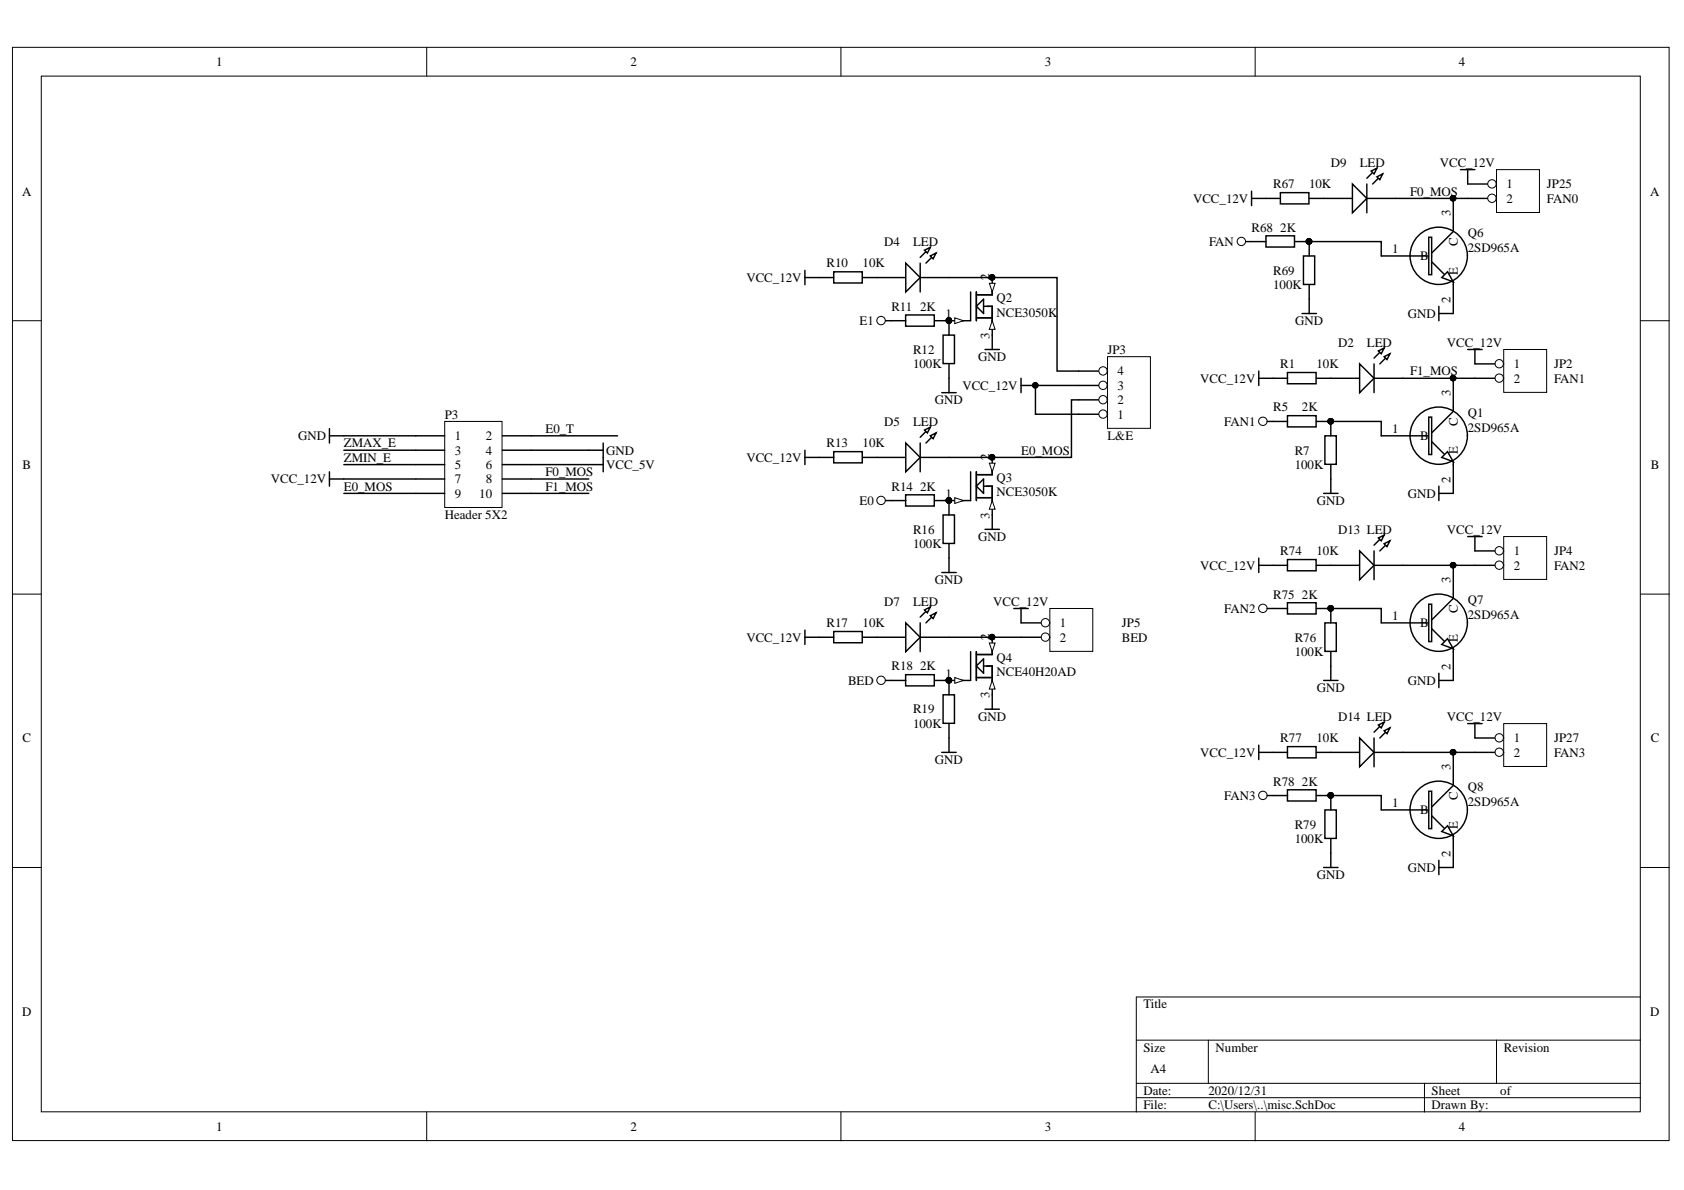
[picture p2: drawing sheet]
<svg xmlns="http://www.w3.org/2000/svg" width="297mm" height="210mm" viewBox="0 0 297 210" stroke-linecap="round" stroke-linejoin="round" font-family="sans-serif">
<defs><g id="words">
<g font-size="2.3">
<text x="38.1" y="11.7">1</text>
<text x="111.2" y="11.7">2</text>
<text x="184.3" y="11.7">3</text>
<text x="257.3" y="11.7">4</text>
<text x="234.8" y="29.4">D9</text>
<text x="239.8" y="29.4">LED</text>
<text x="254" y="29.4">VCC_12V</text>
<text x="3.9" y="34.5">A</text>
<text x="210.4" y="35.8">VCC_12V</text>
<text x="224.6" y="33.2">R67</text>
<text x="230.9" y="33.2">10K</text>
<text x="248.7" y="34.5">F0_MOS</text>
<text x="265.8" y="33.2">1</text>
<text x="265.8" y="35.8">2</text>
<text x="272.9" y="33.2">JP25</text>
<text x="272.9" y="35.8">FAN0</text>
<text x="291.1" y="34.5">A</text>
<text x="220.8" y="40.8">R68</text>
<text x="225.8" y="40.8">2K</text>
<text x="255.9" y="38.1" transform="rotate(-90 255.9 38.1)">3</text>
<text x="258.9" y="41.9">Q6</text>
<text x="145.8" y="47.2">R10</text>
<text x="152.2" y="47.2">10K</text>
<text x="156" y="43.4">D4</text>
<text x="161" y="43.4">LED</text>
<text x="213.3" y="43.4">FAN</text>
<text x="245.5" y="44.6">1</text>
<text x="250.5" y="45.9">B</text>
<text x="257.1" y="43.4" transform="rotate(-90 257.1 43.4)">C</text>
<text x="258.9" y="44.4">2SD965A</text>
<text x="131.7" y="49.7">VCC_12V</text>
<text x="174.5" y="49.5" transform="rotate(-90 174.5 49.5)">2</text>
<text x="175.8" y="53.3">Q2</text>
<text x="224.6" y="48.4">R69</text>
<text x="224.6" y="51">100K</text>
<text x="255.9" y="53.4" transform="rotate(-90 255.9 53.4)">2</text>
<text x="257.1" y="48.4" transform="rotate(-90 257.1 48.4)">E</text>
<text x="151.6" y="57.4">E1</text>
<text x="157.2" y="54.8">R11</text>
<text x="162.3" y="54.8">2K</text>
<text x="166.8" y="56.1">1</text>
<text x="174.5" y="59.8" transform="rotate(-90 174.5 59.8)">3</text>
<text x="175.8" y="55.8">NCE3050K</text>
<text x="228.5" y="57.4">GND</text>
<text x="248.3" y="56.1">GND</text>
<text x="161" y="62.4">R12</text>
<text x="161" y="65">100K</text>
<text x="172.5" y="63.7">GND</text>
<text x="195.3" y="62.4">JP3</text>
<text x="225.8" y="65">R1</text>
<text x="232.2" y="65">10K</text>
<text x="236" y="61.2">D2</text>
<text x="241.1" y="61.2">LED</text>
<text x="255.2" y="61.2">VCC_12V</text>
<text x="267" y="65">1</text>
<text x="274.1" y="65">JP2</text>
<text x="164.9" y="71.3">GND</text>
<text x="169.8" y="68.8">VCC_12V</text>
<text x="197.1" y="71.3">2</text>
<text x="197.1" y="68.8">3</text>
<text x="197.1" y="66.2">4</text>
<text x="211.7" y="67.5">VCC_12V</text>
<text x="248.7" y="66.2">F1_MOS</text>
<text x="255.9" y="69.8" transform="rotate(-90 255.9 69.8)">3</text>
<text x="267" y="67.5">2</text>
<text x="274.1" y="67.5">FAN1</text>
<text x="52.6" y="77.7">GND</text>
<text x="78.4" y="73.8">P3</text>
<text x="80.2" y="77.7">1</text>
<text x="85.7" y="77.7">2</text>
<text x="96.2" y="76.4">E0_T</text>
<text x="156" y="75.1">D5</text>
<text x="161" y="75.1">LED</text>
<text x="195.3" y="77.7">L&amp;E</text>
<text x="197.1" y="73.8">1</text>
<text x="215.9" y="75.1">FAN1</text>
<text x="224.6" y="72.6">R5</text>
<text x="229.6" y="72.6">2K</text>
<text x="245.5" y="76.4">1</text>
<text x="250.5" y="77.7">B</text>
<text x="257.1" y="75.1" transform="rotate(-90 257.1 75.1)">C</text>
<text x="258.9" y="73.6">Q1</text>
<text x="258.9" y="76.1">2SD965A</text>
<text x="4" y="82.7">B</text>
<text x="60.6" y="81.5">ZMIN_E</text>
<text x="60.6" y="78.9">ZMAX_E</text>
<text x="80.2" y="80.2">3</text>
<text x="80.2" y="82.7">5</text>
<text x="85.7" y="80.2">4</text>
<text x="85.7" y="82.7">6</text>
<text x="106.9" y="82.7">VCC_5V</text>
<text x="106.9" y="80.2">GND</text>
<text x="131.7" y="81.5">VCC_12V</text>
<text x="145.8" y="78.9">R13</text>
<text x="152.2" y="78.9">10K</text>
<text x="174.5" y="81.2" transform="rotate(-90 174.5 81.2)">2</text>
<text x="180.1" y="80.2">E0_MOS</text>
<text x="228.4" y="80.2">R7</text>
<text x="228.4" y="82.7">100K</text>
<text x="257.1" y="80.2" transform="rotate(-90 257.1 80.2)">E</text>
<text x="291.2" y="82.7">B</text>
<text x="47.8" y="85.3">VCC_12V</text>
<text x="60.6" y="86.5">E0_MOS</text>
<text x="80.2" y="85.3">7</text>
<text x="80.2" y="87.8">9</text>
<text x="84.5" y="87.8">10</text>
<text x="85.7" y="85.3">8</text>
<text x="96.2" y="84">F0_MOS</text>
<text x="96.2" y="86.5">F1_MOS</text>
<text x="151.6" y="89.1">E0</text>
<text x="157.2" y="86.5">R14</text>
<text x="162.3" y="86.5">2K</text>
<text x="166.8" y="87.8">1</text>
<text x="175.8" y="85">Q3</text>
<text x="175.8" y="87.5">NCE3050K</text>
<text x="232.3" y="89.1">GND</text>
<text x="248.3" y="87.8">GND</text>
<text x="255.9" y="85.1" transform="rotate(-90 255.9 85.1)">2</text>
<text x="78.4" y="91.6">Header 5X2</text>
<text x="161" y="94.1">R16</text>
<text x="172.5" y="95.4">GND</text>
<text x="174.5" y="91.5" transform="rotate(-90 174.5 91.5)">3</text>
<text x="236" y="94.1">D13 LED</text>
<text x="255.2" y="94.1">VCC_12V</text>
<text x="161" y="96.7">100K</text>
<text x="211.7" y="100.5">VCC_12V</text>
<text x="225.8" y="97.9">R74</text>
<text x="232.2" y="97.9">10K</text>
<text x="267" y="97.9">1</text>
<text x="267" y="100.5">2</text>
<text x="274.1" y="97.9">JP4</text>
<text x="274.1" y="100.5">FAN2</text>
<text x="156" y="106.8">D7</text>
<text x="161" y="106.8">LED</text>
<text x="164.9" y="103">GND</text>
<text x="175.2" y="106.8">VCC_12V</text>
<text x="224.6" y="105.6">R75</text>
<text x="229.6" y="105.6">2K</text>
<text x="255.9" y="102.8" transform="rotate(-90 255.9 102.8)">3</text>
<text x="258.9" y="106.6">Q7</text>
<text x="131.7" y="113.2">VCC_12V</text>
<text x="145.8" y="110.6">R17</text>
<text x="152.2" y="110.6">10K</text>
<text x="174.5" y="112.9" transform="rotate(-90 174.5 112.9)">2</text>
<text x="187" y="110.6">1</text>
<text x="187" y="113.2">2</text>
<text x="197.9" y="110.6">JP5</text>
<text x="197.9" y="113.2">BED</text>
<text x="215.9" y="108.1">FAN2</text>
<text x="228.4" y="113.2">R76</text>
<text x="245.5" y="109.4">1</text>
<text x="250.5" y="110.6">B</text>
<text x="257.1" y="113.2" transform="rotate(-90 257.1 113.2)">E</text>
<text x="257.1" y="108.1" transform="rotate(-90 257.1 108.1)">C</text>
<text x="258.9" y="109.1">2SD965A</text>
<text x="157.2" y="118.3">R18</text>
<text x="162.3" y="118.3">2K</text>
<text x="166.8" y="119.5">1</text>
<text x="175.8" y="116.7">Q4</text>
<text x="175.8" y="119.3">NCE40H20AD</text>
<text x="228.4" y="115.7">100K</text>
<text x="255.9" y="118.1" transform="rotate(-90 255.9 118.1)">2</text>
<text x="149.6" y="120.8">BED</text>
<text x="161" y="125.9">R19</text>
<text x="174.5" y="123.2" transform="rotate(-90 174.5 123.2)">3</text>
<text x="232.3" y="122.1">GND</text>
<text x="248.3" y="120.8">GND</text>
<text x="4" y="131">C</text>
<text x="161" y="128.4">100K</text>
<text x="172.5" y="127.1">GND</text>
<text x="225.8" y="131">R77</text>
<text x="232.2" y="131">10K</text>
<text x="236" y="127.1">D14 LED</text>
<text x="255.2" y="127.1">VCC_12V</text>
<text x="267" y="131">1</text>
<text x="274.1" y="131">JP27</text>
<text x="291.2" y="131">C</text>
<text x="164.9" y="134.8">GND</text>
<text x="211.7" y="133.5">VCC_12V</text>
<text x="255.9" y="135.7" transform="rotate(-90 255.9 135.7)">3</text>
<text x="267" y="133.5">2</text>
<text x="274.1" y="133.5">FAN3</text>
<text x="215.9" y="141.1">FAN3</text>
<text x="224.6" y="138.6">R78</text>
<text x="229.6" y="138.6">2K</text>
<text x="245.5" y="142.4">1</text>
<text x="250.5" y="143.6">B</text>
<text x="257.1" y="141.1" transform="rotate(-90 257.1 141.1)">C</text>
<text x="258.9" y="139.6">Q8</text>
<text x="258.9" y="142.1">2SD965A</text>
<text x="228.4" y="146.2">R79</text>
<text x="228.4" y="148.7">100K</text>
<text x="257.1" y="146.2" transform="rotate(-90 257.1 146.2)">E</text>
<text x="232.3" y="155.1">GND</text>
<text x="248.3" y="153.8">GND</text>
<text x="255.9" y="151.1" transform="rotate(-90 255.9 151.1)">2</text>
<text x="3.9" y="179.1">D</text>
<text x="201.7" y="177.9">Title</text>
<text x="291.1" y="179.1">D</text>
<text x="201.7" y="185.5">Size</text>
<text x="214.4" y="185.5">Number</text>
<text x="265.2" y="185.5">Revision</text>
<text x="203" y="189.3">A4</text>
<text x="201.7" y="193.1">Date:</text>
<text x="201.7" y="195.7">File:</text>
<text x="213.1" y="193.1">2020/12/31</text>
<text x="213.1" y="195.7">C:\Users\..\misc.SchDoc</text>
<text x="252.5" y="193.1">Sheet</text>
<text x="252.5" y="195.7">Drawn By:</text>
<text x="264.6" y="193.1">of</text>
<text x="38.1" y="199.5">1</text>
<text x="111.2" y="199.5">2</text>
<text x="184.3" y="199.5">3</text>
<text x="257.3" y="199.5">4</text>
</g>
</g></defs>
<g fill="#fff" stroke="#000" stroke-width=".18">
<path d="M2.2 8.3h292.2v192.9h-292.2z"/>
<path d="M7.3 13.4h282v182.7h-282z"/>
</g>
<g fill="none" stroke="#000" stroke-width=".18">
<path d="M75.3 8.3v5.1M148.3 8.3v5.1M221.4 8.3v5.1M2.2 56.6h5.1M289.4 56.6h5.1M2.2 104.8h5.1M289.4 104.8h5.1M2.2 153h5.1M289.4 153h5.1M289.4 175.9h-89v20.3M75.3 196.2v5M148.3 196.2v5"/>
<path d="M200.4 183.5h89M200.4 191.1h89M200.4 193.6h89M213.1 183.5v7.6M221.4 196.2v5M251.3 191.1v5.1M264 183.5v7.6"/>
</g>
<path d="M224.6 74.3h2.5M227.1 73.3h5v2h-5zM232.2 74.3h2.5v2.6M233.7 76.9h2v5h-2zM233.5 87h2.5M234.7 82v5M253.8 85.8v2.5M253.8 87h2.5" fill="none" stroke="#000" stroke-width=".25"/>
<circle cx="234.7" cy="74.3" r=".48" fill="#000" stroke="#000" stroke-width=".18"/>
<path d="M265.2 61.6h7.6v7.6h-7.6z" fill="#fff" stroke="#000" stroke-width=".18"/>
<path d="M260.2 64.2h5" fill="none" stroke="#000" stroke-width=".25"/>
<circle cx="264.4" cy="64.2" r=".74" fill="#fff" stroke="#000" stroke-width=".18"/>
<path d="M260.2 66.7h5" fill="none" stroke="#000" stroke-width=".25"/>
<circle cx="264.4" cy="66.7" r=".74" fill="#fff" stroke="#000" stroke-width=".18"/>
<path d="M234.7 66.7h5.1M242.4 66.7h5" fill="none" stroke="#000" stroke-width=".25"/>
<path d="M239.8 64.2l2.6 2.5-2.6 2.6z" fill="#fff"/>
<path d="M239.8 64.2l2.6 2.5-2.6 2.6zM244.1 61.4l-1.7 1.8M245.2 62.4l-1.8 1.8" fill="none" stroke="#000" stroke-width=".25"/>
<path d="M244.1 62.9l1.1-.5-.5 1z" fill="#fff"/>
<path d="M244.1 62.9l1.1-.5-.5 1z" fill="none" stroke="#000" stroke-width=".25"/>
<path d="M243.1 61.9l1-.5-.5 1z" fill="#fff"/>
<g fill="none" stroke="#000" stroke-width=".25">
<path d="M220.8 42.6h2.5M223.3 41.6h5v2h-5zM228.4 42.6h2.5v2.5M229.7 55.3h2.5M229.9 45.1h2v5.1h-2zM230.9 50.2v5.1M253.8 54v2.6M253.8 55.3h2.5M223.6 74.3h1M224.6 66.7h2.5M227.1 65.7h5v2h-5zM232.2 66.7h2.5"/>
<path d="M242.4 64.2v5.1M243.1 61.9l1-.5-.5 1zM247.4 66.7h12.8"/>
</g>
<g fill="#000" stroke="#000" stroke-width=".18">
<circle cx="230.9" cy="42.6" r=".49"/>
<circle cx="256.3" cy="66.7" r=".49"/>
</g>
<circle cx="222.8" cy="74.3" r=".74" fill="none" stroke="#000" stroke-width=".18"/>
<path d="M264 29.9h7.5v7.6h-7.5z" fill="#fff" stroke="#000" stroke-width=".18"/>
<path d="M258.9 32.5h5.1" fill="none" stroke="#000" stroke-width=".25"/>
<circle cx="263.2" cy="32.4" r=".74" fill="#fff" stroke="#000" stroke-width=".18"/>
<path d="M258.9 35h5.1" fill="none" stroke="#000" stroke-width=".25"/>
<circle cx="263.2" cy="35" r=".74" fill="#fff" stroke="#000" stroke-width=".18"/>
<path d="M233.5 35h5.1M241.1 35h5.1" fill="none" stroke="#000" stroke-width=".25"/>
<path d="M238.6 32.5l2.5 2.5-2.5 2.5z" fill="#fff"/>
<path d="M238.6 32.5l2.5 2.5-2.5 2.5zM242.9 29.7l-1.8 1.7M243.9 30.7l-1.8 1.8" fill="none" stroke="#000" stroke-width=".25"/>
<path d="M242.9 31.2l1-.5-.5 1z" fill="#fff"/>
<path d="M242.9 31.2l1-.5-.5 1z" fill="none" stroke="#000" stroke-width=".25"/>
<path d="M241.9 30.2l1-.5-.5 1z" fill="#fff"/>
<g fill="none" stroke="#000" stroke-width=".25">
<path d="M220.8 35h5M220.8 33.7v2.6M225.8 34h5.1v2h-5.1zM230.9 35h2.6M241.1 32.5v5M241.9 30.2l1-.5-.5 1zM246.2 35h12.7M256.3 35v5.8l-3.8 3.8M257.6 29.9h2.6M258.9 29.9v2.6M219.7 42.6h1.1M243.6 45.1h8.9"/>
<path d="M252.5 46.2l2.3 2.2M256.3 49.7v5.6M222 65.5v2.5M222 66.7h2.6M258.9 61.6h2.5M260.2 61.6v2.6"/>
</g>
<circle cx="256.3" cy="35" r=".49" fill="#000" stroke="#000" stroke-width=".18"/>
<circle cx="219" cy="42.6" r=".74" fill="none" stroke="#000" stroke-width=".18"/>
<path d="M252 41.9h.5v6.5h-.5z" fill-rule="evenodd" fill="#fff"/>
<path d="M252 41.9h.5v6.5h-.5z" fill="none" stroke="#000" stroke-width=".25"/>
<path d="M254.3 49l1-1.1 1 1.8z" fill="#fff"/>
<g fill="none" stroke="#000" stroke-width=".25">
<path d="M230.9 42.6h12.7v2.5M254.3 49l1-1.1 1 1.8zM243.6 76.9h8.9M252.5 77.9l2.3 2.3M256.3 66.7v5.9l-3.8 3.8M256.3 81.4v5.6"/>
<circle cx="253.8" cy="45.1" r="5.1"/>
</g>
<g fill="#000" stroke="#000" stroke-width=".18">
<circle cx="256.3" cy="35" r=".49"/>
<circle cx="230.9" cy="42.6" r=".49"/>
<circle cx="256.3" cy="66.7" r=".49"/>
</g>
<path d="M252 73.6h.5v6.6h-.5z" fill-rule="evenodd" fill="#fff"/>
<path d="M252 73.6h.5v6.6h-.5z" fill="none" stroke="#000" stroke-width=".25"/>
<path d="M254.3 80.7l1-1 1 1.7z" fill="#fff"/>
<g fill="none" stroke="#000" stroke-width=".25">
<path d="M234.7 74.3h8.9v2.6M254.3 80.7l1-1 1 1.7zM224.6 107.3h2.5M227.1 106.3h5v2h-5zM232.2 107.3h2.5v2.6M233.7 109.9h2v5h-2zM234.7 114.9v5.1M253.8 118.8v2.5M233.5 120h2.5M253.8 120h2.5"/>
<circle cx="253.8" cy="76.8" r="5.1"/>
</g>
<g fill="#000" stroke="#000" stroke-width=".18">
<circle cx="234.7" cy="74.3" r=".48"/>
<circle cx="256.3" cy="66.7" r=".49"/>
<circle cx="234.7" cy="107.3" r=".48"/>
</g>
<path d="M265.2 94.6h7.6v7.6h-7.6z" fill="#fff" stroke="#000" stroke-width=".18"/>
<path d="M260.2 97.2h5" fill="none" stroke="#000" stroke-width=".25"/>
<circle cx="264.4" cy="97.2" r=".74" fill="#fff" stroke="#000" stroke-width=".18"/>
<path d="M260.2 99.7h5" fill="none" stroke="#000" stroke-width=".25"/>
<circle cx="264.4" cy="99.7" r=".74" fill="#fff" stroke="#000" stroke-width=".18"/>
<path d="M234.7 99.7h5.1M242.4 99.7h5" fill="none" stroke="#000" stroke-width=".25"/>
<path d="M239.8 97.2l2.6 2.5-2.6 2.6z" fill="#fff"/>
<path d="M239.8 97.2l2.6 2.5-2.6 2.6zM244.1 94.4l-1.7 1.8M245.2 95.4l-1.8 1.8" fill="none" stroke="#000" stroke-width=".25"/>
<path d="M244.1 95.9l1.1-.5-.5 1z" fill="#fff"/>
<path d="M244.1 95.9l1.1-.5-.5 1z" fill="none" stroke="#000" stroke-width=".25"/>
<path d="M243.1 94.9l1-.5-.5 1z" fill="#fff"/>
<path d="M224.6 99.7h2.5M227.1 98.7h5v2h-5zM232.2 99.7h2.5M242.4 97.2v5.1M243.1 94.9l1-.5-.5 1zM247.4 99.7h12.8M256.3 99.7v5.9l-3.8 3.8M223.6 107.3h1M243.6 109.9h8.9M252.5 110.9l2.3 2.3M256.3 114.4v5.6" fill="none" stroke="#000" stroke-width=".25"/>
<circle cx="256.3" cy="99.7" r=".49" fill="#000" stroke="#000" stroke-width=".18"/>
<circle cx="222.8" cy="107.3" r=".74" fill="none" stroke="#000" stroke-width=".18"/>
<path d="M252 106.6h.5v6.6h-.5z" fill-rule="evenodd" fill="#fff"/>
<path d="M252 106.6h.5v6.6h-.5z" fill="none" stroke="#000" stroke-width=".25"/>
<path d="M254.3 113.7l1-1 1 1.7z" fill="#fff"/>
<g fill="none" stroke="#000" stroke-width=".25">
<path d="M234.7 107.3h8.9v2.6M254.3 113.7l1-1 1 1.7zM227.1 139.3h5v2h-5zM224.6 140.3h2.5M232.2 140.3h2.5v2.6M233.5 153h2.5M233.7 142.9h2v5h-2zM234.7 147.9v5.1M253.8 151.7v2.6M253.8 153h2.5"/>
<circle cx="253.8" cy="109.8" r="5.1"/>
</g>
<g fill="#000" stroke="#000" stroke-width=".18">
<circle cx="256.3" cy="99.7" r=".49"/>
<circle cx="234.7" cy="107.3" r=".48"/>
<circle cx="234.7" cy="140.3" r=".48"/>
</g>
<path d="M265.2 127.6h7.6v7.6h-7.6z" fill="#fff" stroke="#000" stroke-width=".18"/>
<path d="M260.2 130.2h5" fill="none" stroke="#000" stroke-width=".25"/>
<circle cx="264.4" cy="130.1" r=".74" fill="#fff" stroke="#000" stroke-width=".18"/>
<path d="M260.2 132.7h5" fill="none" stroke="#000" stroke-width=".25"/>
<circle cx="264.4" cy="132.7" r=".74" fill="#fff" stroke="#000" stroke-width=".18"/>
<path d="M234.7 132.7h5.1M242.4 132.7h5" fill="none" stroke="#000" stroke-width=".25"/>
<path d="M239.8 130.2l2.6 2.5-2.6 2.5z" fill="#fff"/>
<path d="M239.8 130.2l2.6 2.5-2.6 2.5zM244.1 127.4l-1.7 1.8M245.2 128.4l-1.8 1.8" fill="none" stroke="#000" stroke-width=".25"/>
<path d="M244.1 128.9l1.1-.5-.5 1z" fill="#fff"/>
<path d="M244.1 128.9l1.1-.5-.5 1z" fill="none" stroke="#000" stroke-width=".25"/>
<path d="M243.1 127.9l1-.5-.5 1z" fill="#fff"/>
<path d="M224.6 132.7h2.5M227.1 131.7h5v2h-5zM232.2 132.7h2.5M242.4 130.2v5M243.1 127.9l1-.5-.5 1zM247.4 132.7h12.8M256.3 132.7v5.8l-3.8 3.9M223.6 140.3h1M243.6 142.9h8.9M252.5 143.9l2.3 2.3M256.3 147.4v5.6" fill="none" stroke="#000" stroke-width=".25"/>
<circle cx="256.3" cy="132.7" r=".49" fill="#000" stroke="#000" stroke-width=".18"/>
<circle cx="222.8" cy="140.3" r=".74" fill="none" stroke="#000" stroke-width=".18"/>
<path d="M252 139.6h.5v6.6h-.5z" fill-rule="evenodd" fill="#fff"/>
<path d="M252 139.6h.5v6.6h-.5z" fill="none" stroke="#000" stroke-width=".25"/>
<path d="M254.3 146.7l1-1 1 1.7z" fill="#fff"/>
<g fill="none" stroke="#000" stroke-width=".25">
<path d="M167.4 56.6h2.5M234.7 140.3h8.9v2.6M254.3 146.7l1-1 1 1.7z"/>
<circle cx="253.8" cy="142.8" r="5.1"/>
</g>
<g fill="#000" stroke="#000" stroke-width=".18">
<circle cx="256.3" cy="132.7" r=".49"/>
<circle cx="234.7" cy="140.3" r=".48"/>
</g>
<path d="M168.4 56.1l1.5 .5-1.5 .5z" fill="#fff"/>
<path d="M168.4 56.1l1.5 .5-1.5 .5z" fill="none" stroke="#000" stroke-width=".18"/>
<circle cx="167.4" cy="56.5" r=".48" fill="#000" stroke="#000" stroke-width=".18"/>
<path d="M175 49v2.5" fill="none" stroke="#000" stroke-width=".25"/>
<path d="M174.5 50h1l-.5 1.5z" fill="#fff"/>
<path d="M174.5 50h1l-.5 1.5z" fill="none" stroke="#000" stroke-width=".18"/>
<circle cx="175" cy="48.9" r=".48" fill="#000" stroke="#000" stroke-width=".18"/>
<path d="M175 56.6v2.5" fill="none" stroke="#000" stroke-width=".25"/>
<path d="M175 56.6l.5 1.5h-1z" fill="#fff"/>
<path d="M175 56.6l.5 1.5h-1z" fill="none" stroke="#000" stroke-width=".18"/>
<g fill="none" stroke="#000" stroke-width=".25">
<path d="M154.7 49h5.1M157.2 56.6h2.6M159.7 55.6h5.1v1.9h-5.1zM162.3 49h5.1M164.9 56.6h2.5v2.5M166.4 59.1h2v5h-2zM171.2 51.5v5.1h-1.3M172.2 51.5v5.1M172.2 56.1h2.8M172.2 54l1.3-1.2v2.5zM173.5 54h1.5v2.6M175 51.5v.5h-2.8"/>
<path d="M175 59.1v2.5M166.1 69.3h2.6M167.4 64.2v5.1M173.7 61.6h2.6"/>
</g>
<g fill="#000" stroke="#000" stroke-width=".18">
<circle cx="167.4" cy="56.5" r=".48"/>
<circle cx="175" cy="48.9" r=".48"/>
</g>
<path d="M159.8 46.4l2.5 2.6-2.5 2.5z" fill="#fff"/>
<path d="M159.8 46.4l2.5 2.6-2.5 2.5zM164.1 43.6l-1.8 1.8M165.1 44.6l-1.8 1.8" fill="none" stroke="#000" stroke-width=".25"/>
<path d="M164.1 45.1l1-.5-.5 1.1z" fill="#fff"/>
<path d="M164.1 45.1l1-.5-.5 1.1z" fill="none" stroke="#000" stroke-width=".25"/>
<path d="M163.1 44.1l1-.5-.5 1z" fill="#fff"/>
<path d="M144.5 49h2.6M147.1 47.9h5v2h-5zM152.1 49h2.6M162.3 46.4v5.1M163.1 44.1l1-.5-.5 1zM167.4 88.3h2.5" fill="none" stroke="#000" stroke-width=".25"/>
<path d="M168.4 87.8l1.5 .5-1.5 .5z" fill="#fff"/>
<path d="M168.4 87.8l1.5 .5-1.5 .5z" fill="none" stroke="#000" stroke-width=".18"/>
<circle cx="167.4" cy="88.3" r=".48" fill="#000" stroke="#000" stroke-width=".18"/>
<path d="M175 80.7v2.5" fill="none" stroke="#000" stroke-width=".25"/>
<path d="M174.5 81.7h1l-.5 1.5z" fill="#fff"/>
<path d="M174.5 81.7h1l-.5 1.5z" fill="none" stroke="#000" stroke-width=".18"/>
<circle cx="175" cy="80.7" r=".48" fill="#000" stroke="#000" stroke-width=".18"/>
<path d="M175 88.3v2.5" fill="none" stroke="#000" stroke-width=".25"/>
<path d="M175 88.3l.5 1.5h-1z" fill="#fff"/>
<path d="M175 88.3l.5 1.5h-1z" fill="none" stroke="#000" stroke-width=".18"/>
<g fill="none" stroke="#000" stroke-width=".25">
<path d="M154.7 80.7h5.1M157.2 88.3h2.6M159.7 87.3h5.1v2h-5.1zM162.3 80.7h5.1M164.9 88.3h2.5v2.5M166.4 90.8h2v5.1h-2zM167.4 95.9v5.1M171.2 83.2v5.1h-1.3M172.2 83.2v5.1M172.2 87.8h2.8M172.2 85.8l1.3-1.3v2.5zM173.5 85.8h1.5v2.5"/>
<path d="M173.7 93.4h2.6M175 83.2v.5h-2.8M175 90.8v2.6M166.1 101h2.6"/>
</g>
<g fill="#000" stroke="#000" stroke-width=".18">
<circle cx="167.4" cy="88.3" r=".48"/>
<circle cx="175" cy="80.7" r=".48"/>
</g>
<path d="M159.8 78.1l2.5 2.6-2.5 2.5z" fill="#fff"/>
<path d="M159.8 78.1l2.5 2.6-2.5 2.5zM164.1 75.4l-1.8 1.7M165.1 76.4l-1.8 1.7" fill="none" stroke="#000" stroke-width=".25"/>
<path d="M164.1 76.9l1-.5-.5 1z" fill="#fff"/>
<path d="M164.1 76.9l1-.5-.5 1z" fill="none" stroke="#000" stroke-width=".25"/>
<path d="M163.1 75.9l1-.5-.5 1z" fill="#fff"/>
<path d="M147.1 79.7h5v1.9h-5zM162.3 78.1v5.1M163.1 75.9l1-.5-.5 1zM144.5 80.7h2.6M152.1 80.7h2.6M167.4 120h2.5" fill="none" stroke="#000" stroke-width=".25"/>
<path d="M168.4 119.5l1.5 .5-1.5 .5z" fill="#fff"/>
<path d="M168.4 119.5l1.5 .5-1.5 .5z" fill="none" stroke="#000" stroke-width=".18"/>
<circle cx="167.4" cy="120" r=".48" fill="#000" stroke="#000" stroke-width=".18"/>
<path d="M175 112.4v2.5" fill="none" stroke="#000" stroke-width=".25"/>
<path d="M174.5 113.4h1l-.5 1.5z" fill="#fff"/>
<path d="M174.5 113.4h1l-.5 1.5z" fill="none" stroke="#000" stroke-width=".18"/>
<circle cx="175" cy="112.4" r=".48" fill="#000" stroke="#000" stroke-width=".18"/>
<path d="M175 120v2.6" fill="none" stroke="#000" stroke-width=".25"/>
<path d="M175 120l.5 1.5h-1z" fill="#fff"/>
<path d="M175 120l.5 1.5h-1z" fill="none" stroke="#000" stroke-width=".18"/>
<g fill="none" stroke="#000" stroke-width=".25">
<path d="M159.7 119h5.1v2h-5.1zM171.2 114.9v5.1h-1.3M172.2 114.9v5.1M172.2 119.5h2.8M172.2 117.5l1.3-1.3v2.6zM173.5 117.5h1.5v2.5M175 114.9v.6h-2.8M157.2 120h2.6M164.9 120h2.5v2.6M166.1 132.7h2.6M166.4 122.6h2v5h-2zM167.4 127.6v5.1"/>
<path d="M173.7 125.1h2.6M175 122.6v2.5"/>
</g>
<g fill="#000" stroke="#000" stroke-width=".18">
<circle cx="167.4" cy="120" r=".48"/>
<circle cx="175" cy="112.4" r=".48"/>
</g>
<path d="M185.2 107.3h7.6v7.6h-7.6z" fill="#fff" stroke="#000" stroke-width=".18"/>
<path d="M180.1 109.9h5.1" fill="none" stroke="#000" stroke-width=".25"/>
<circle cx="184.4" cy="109.8" r=".74" fill="#fff" stroke="#000" stroke-width=".18"/>
<path d="M180.1 112.4h5.1" fill="none" stroke="#000" stroke-width=".25"/>
<circle cx="184.4" cy="112.4" r=".74" fill="#fff" stroke="#000" stroke-width=".18"/>
<path d="M154.7 112.4h5.1M162.3 112.4h5.1" fill="none" stroke="#000" stroke-width=".25"/>
<path d="M159.8 109.9l2.5 2.5-2.5 2.5z" fill="#fff"/>
<path d="M159.8 109.9l2.5 2.5-2.5 2.5zM164.1 107.1l-1.8 1.8M165.1 108.1l-1.8 1.8" fill="none" stroke="#000" stroke-width=".25"/>
<path d="M164.1 108.6l1-.5-.5 1z" fill="#fff"/>
<path d="M164.1 108.6l1-.5-.5 1z" fill="none" stroke="#000" stroke-width=".25"/>
<path d="M163.1 107.6l1-.5-.5 1z" fill="#fff"/>
<g fill="none" stroke="#000" stroke-width=".25">
<path d="M142 47.7v2.5M142 49h2.5M142 79.4v2.6M180.1 66.7v2.6M180.1 68h2.5M142 80.7h2.5M156.2 88.3h1M142 112.4h5.1M142 111.1v2.6M147.1 111.4h5v2h-5zM152.1 112.4h2.6M162.3 109.9v5"/>
<path d="M163.1 107.6l1-.5-.5 1zM167.4 112.4h12.7M178.8 107.3h2.6M180.1 107.3v2.6M156.2 120h1"/>
</g>
<g fill="#000" stroke="#000" stroke-width=".18">
<circle cx="182.6" cy="68" r=".48"/>
<circle cx="175" cy="112.4" r=".48"/>
</g>
<g fill="none" stroke="#000" stroke-width=".18">
<circle cx="155.4" cy="88.3" r=".74"/>
<circle cx="155.4" cy="120" r=".74"/>
</g>
<path d="M195.3 62.9h7.6v12.7h-7.6z" fill="#fff" stroke="#000" stroke-width=".18"/>
<path d="M190.3 73.1h5" fill="none" stroke="#000" stroke-width=".25"/>
<circle cx="194.6" cy="73" r=".74" fill="#fff" stroke="#000" stroke-width=".18"/>
<path d="M190.3 70.5h5" fill="none" stroke="#000" stroke-width=".25"/>
<circle cx="194.6" cy="70.5" r=".74" fill="#fff" stroke="#000" stroke-width=".18"/>
<path d="M190.3 68h5" fill="none" stroke="#000" stroke-width=".25"/>
<circle cx="194.6" cy="68" r=".74" fill="#fff" stroke="#000" stroke-width=".18"/>
<path d="M190.3 65.5h5" fill="none" stroke="#000" stroke-width=".25"/>
<circle cx="194.6" cy="65.4" r=".74" fill="#fff" stroke="#000" stroke-width=".18"/>
<path d="M156.2 56.6h1M167.4 49h19.1v16.5h3.8M190.3 70.5h-1.3v10.2h-21.6M190.3 68h-7.7v5.1h7.7" fill="none" stroke="#000" stroke-width=".25"/>
<g fill="#000" stroke="#000" stroke-width=".18">
<circle cx="175" cy="48.9" r=".48"/>
<circle cx="182.6" cy="68" r=".48"/>
<circle cx="175" cy="80.7" r=".48"/>
</g>
<circle cx="155.4" cy="56.5" r=".74" fill="none" stroke="#000" stroke-width=".18"/>
<path d="M78.4 74.3h10.2v15.2h-10.2z" fill="#fff" stroke="#000" stroke-width=".18"/>
<g fill="none" stroke="#000" stroke-width=".25">
<path d="M58.1 76.9h20.3M58.1 75.6v2.5M60.7 79.4h17.7M88.6 76.9h20.3M88.6 79.4h17.8M106.4 78.1v5.1M58.1 84.5h20.3M58.1 83.2v2.6M60.7 82h17.7M60.7 87h17.7M88.6 82h17.8M88.6 84.5h15.3"/>
<path d="M88.6 87h15.3M222 98.4v2.6M222 99.7h2.6M258.9 94.6h2.5M260.2 94.6v2.6M222 131.4v2.6M222 132.7h2.6M258.9 127.6h2.5M260.2 127.6v2.6"/>
</g>
<use href="#words"/>
</svg>
